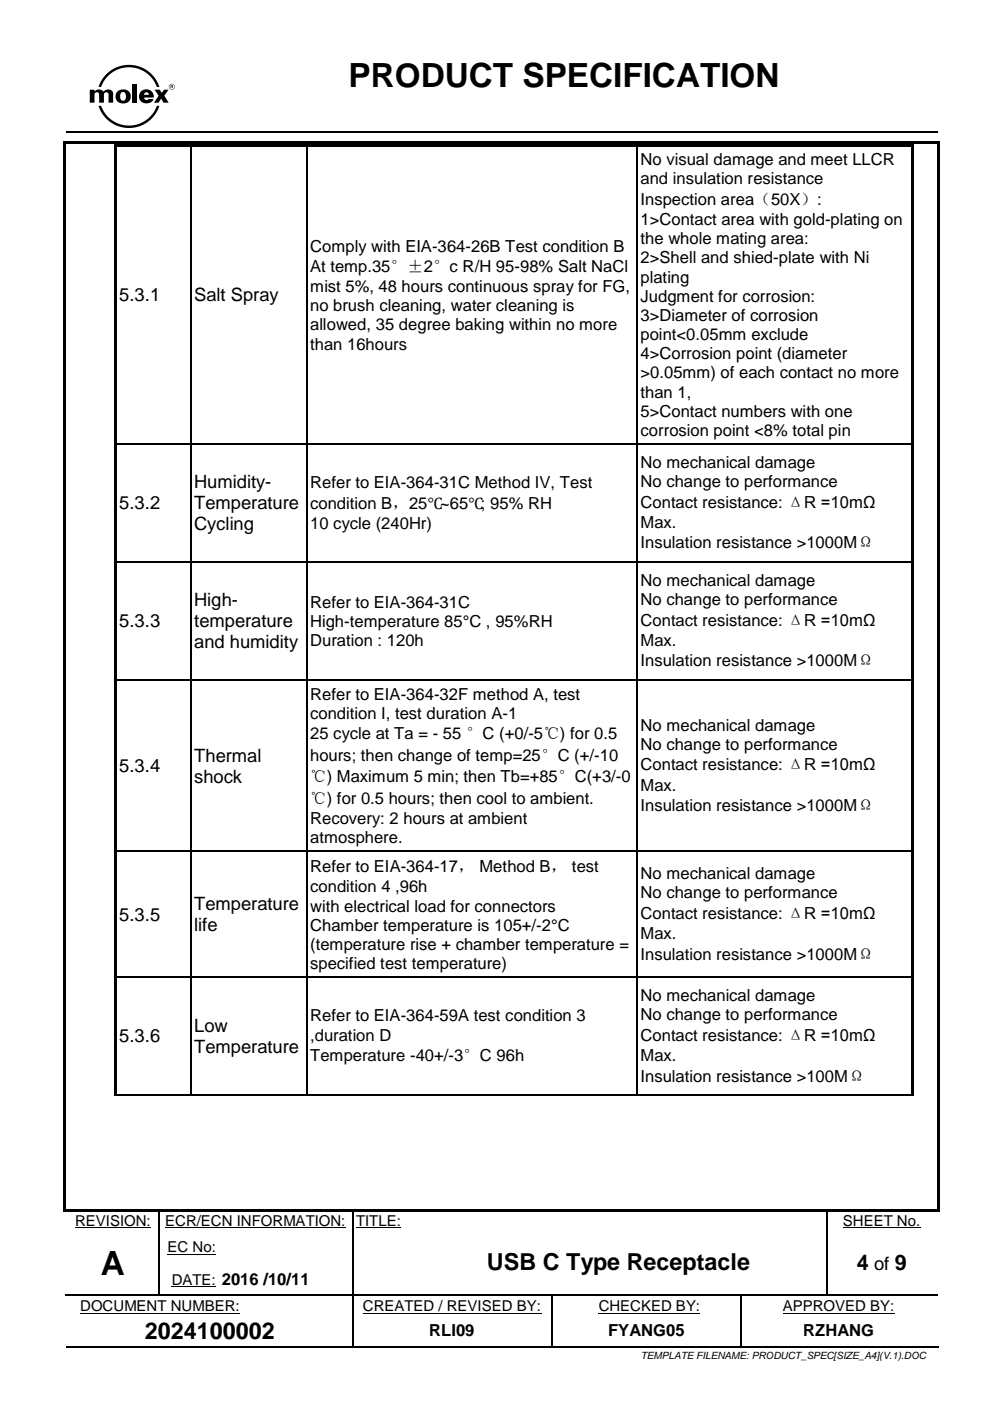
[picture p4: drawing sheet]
<svg xmlns="http://www.w3.org/2000/svg" width="210mm" height="297mm" viewBox="0 0 210 297" stroke-linecap="round" stroke-linejoin="round" font-family="sans-serif">
<defs><g id="words">
<g font-size="7.1">
<text x="73.9" y="18.5">PRODUCT SPECIFICATION</text>
<text x="21.4" y="270.1">A</text>
</g>
<g font-size="5">
<text x="103.2" y="269.1">USB C Type Receptacle</text>
<text x="30.7" y="283.8">2024100002</text>
</g>
<g font-size="4.6">
<text x="181.6" y="269.2">4</text>
<text x="189.6" y="269.2">9</text>
</g>
<g font-size="3.9">
<text x="25.3" y="63.8">5.3.1</text>
<text x="41.2" y="63.8">Salt Spray</text>
<text x="25.3" y="107.9">5.3.2</text>
<text x="41.2" y="103.5">Humidity-</text>
<text x="41.2" y="107.9">Temperature</text>
<text x="41.2" y="112.4">Cycling</text>
<text x="41.2" y="128.5">High-</text>
<text x="25.3" y="132.9">5.3.3</text>
<text x="41.2" y="132.9">temperature</text>
<text x="41.2" y="137.4">and humidity</text>
<text x="41.2" y="161.4">Thermal</text>
<text x="25.3" y="163.6">5.3.4</text>
<text x="41.2" y="165.8">shock</text>
<text x="25.3" y="195.1">5.3.5</text>
<text x="41.2" y="192.9">Temperature</text>
<text x="41.2" y="197.3">life</text>
<text x="25.3" y="220.9">5.3.6</text>
<text x="41.2" y="218.7">Low</text>
<text x="41.2" y="223.2">Temperature</text>
<text x="185.3" y="269.2">of</text>
</g>
<g font-size="3.5">
<text x="135.8" y="35">No visual damage and meet LLCR</text>
<text x="135.8" y="39.1">and insulation resistance</text>
<text x="135.8" y="43.4">Inspection area（50X）:</text>
<text x="135.8" y="47.7">1&gt;Contact area with gold-plating on</text>
<text x="65.8" y="53.3">Comply with EIA-364-26B Test condition B</text>
<text x="135.8" y="51.8">the whole mating area:</text>
<text x="65.8" y="57.6">At temp.35°±2°c R/H 95-98% Salt NaCl</text>
<text x="135.8" y="55.8">2&gt;Shell and shied-plate with Ni</text>
<text x="135.8" y="59.9">plating</text>
<text x="65.8" y="61.9">mist 5%, 48 hours continuous spray for FG,</text>
<text x="65.8" y="66">no brush cleaning, water cleaning is</text>
<text x="135.8" y="63.9">Judgment for corrosion:</text>
<text x="65.8" y="70">allowed, 35 degree baking within no more</text>
<text x="135.8" y="68">3&gt;Diameter of corrosion</text>
<text x="65.8" y="74.1">than 16hours</text>
<text x="135.8" y="72.1">point&lt;0.05mm exclude</text>
<text x="135.8" y="76.1">4&gt;Corrosion point (diameter</text>
<text x="135.8" y="80.2">&gt;0.05mm) of each contact no more</text>
<text x="135.8" y="84.3">than 1,</text>
<text x="135.8" y="88.3">5&gt;Contact numbers with one</text>
<text x="135.8" y="92.3">corrosion point &lt;8% total pin</text>
<text x="135.8" y="99.2">No mechanical damage</text>
<text x="65.8" y="103.5">Refer to EIA-364-31C Method IV, Test</text>
<text x="65.8" y="107.8">condition B，25℃~65℃; 95% RH</text>
<text x="135.8" y="103.2">No change to performance</text>
<text x="135.8" y="107.6">Contact resistance: ΔR =10mΩ</text>
<text x="65.8" y="112.1">10 cycle (240Hr)</text>
<text x="135.8" y="111.9">Max.</text>
<text x="135.8" y="116.2">Insulation resistance &gt;1000MΩ</text>
<text x="135.8" y="124.2">No mechanical damage</text>
<text x="65.8" y="128.8">Refer to EIA-364-31C</text>
<text x="135.8" y="128.2">No change to performance</text>
<text x="65.8" y="132.8">High-temperature 85°C , 95%RH</text>
<text x="65.8" y="136.9">Duration : 120h</text>
<text x="135.8" y="132.6">Contact resistance: ΔR =10mΩ</text>
<text x="135.8" y="136.9">Max.</text>
<text x="135.8" y="141.2">Insulation resistance &gt;1000MΩ</text>
<text x="65.8" y="148.3">Refer to EIA-364-32F method A, test</text>
<text x="65.8" y="152.3">condition I, test duration A-1</text>
<text x="135.8" y="154.9">No mechanical damage</text>
<text x="65.8" y="156.7">25 cycle at Ta = - 55 °C (+0/-5℃) for 0.5</text>
<text x="65.8" y="161.2">hours; then change of temp=25°C (+/-10</text>
<text x="135.8" y="158.9">No change to performance</text>
<text x="65.8" y="165.8">℃) Maximum 5 min; then Tb=+85°C(+3/-0</text>
<text x="135.8" y="163.3">Contact resistance: ΔR =10mΩ</text>
<text x="135.8" y="167.5">Max.</text>
<text x="65.8" y="170.4">℃) for 0.5 hours; then cool to ambient.</text>
<text x="135.8" y="171.9">Insulation resistance &gt;1000MΩ</text>
<text x="65.8" y="174.7">Recovery: 2 hours at ambient</text>
<text x="65.8" y="178.7">atmosphere.</text>
<text x="65.8" y="184.9">Refer to EIA-364-17， Method B， test</text>
<text x="65.8" y="189.1">condition 4 ,96h</text>
<text x="135.8" y="186.3">No mechanical damage</text>
<text x="135.8" y="190.4">No change to performance</text>
<text x="65.8" y="193.2">with electrical load for connectors</text>
<text x="65.8" y="197.3">Chamber temperature is 105+/-2°C</text>
<text x="135.8" y="194.8">Contact resistance: ΔR =10mΩ</text>
<text x="65.8" y="201.3">(temperature rise + chamber temperature =</text>
<text x="135.8" y="199">Max.</text>
<text x="135.8" y="203.4">Insulation resistance &gt;1000MΩ</text>
<text x="65.8" y="205.4">specified test temperature)</text>
<text x="135.8" y="212.2">No mechanical damage</text>
<text x="65.8" y="216.5">Refer to EIA-364-59A test condition 3</text>
<text x="65.8" y="220.5">,duration D</text>
<text x="135.8" y="216.2">No change to performance</text>
<text x="135.8" y="220.6">Contact resistance: ΔR =10mΩ</text>
<text x="65.8" y="224.9">Temperature -40+/-3°C 96h</text>
<text x="135.8" y="224.9">Max.</text>
<text x="135.8" y="229.2">Insulation resistance &gt;100MΩ</text>
<text x="91" y="283.2">RLI09</text>
<text x="128.9" y="283.2">FYANG05</text>
<text x="170.3" y="283.2">RZHANG</text>
</g>
<g font-size="3.2">
<text x="15.9" y="259.8">REVISION:</text>
<text x="35" y="259.8">ECR/ECN INFORMATION:</text>
<text x="75.5" y="259.8">TITLE:</text>
<text x="178.7" y="259.8">SHEET No.</text>
<text x="35.5" y="265.3">EC No:</text>
<text x="36.4" y="272.2">DATE: 2016 /10/11</text>
<text x="17" y="277.8">DOCUMENT NUMBER:</text>
<text x="76.9" y="277.8">CREATED / REVISED BY:</text>
<text x="126.9" y="277.8">CHECKED BY:</text>
<text x="165.9" y="277.8">APPROVED BY:</text>
</g>
<text font-size="2.1" x="135.8" y="288.1">TEMPLATE FILENAME: PRODUCT_SPEC[SIZE_A4](V.1).DOC</text>
</g></defs>
<path d="M14 27.9h184.7M14 256.4h19.5M33.8 256.4h40.8M74.9 256.4h11.9M87.1 256.4h88.2M175.6 256.4h22.7M74.7 279.2v6.1M116.9 279.2v6.1M14 285.5h60.6M74.9 285.5h41.8M117.1 285.5h39.9M157.3 285.5h41" fill="none" stroke="#000" stroke-width=".34"/>
<path d="M15.9 260.2h16.1M17 278.3h33.9M35 260.2h38.3M35.5 265.8h10.3M36.4 272.7h9.4M75.5 260.2h9.5M76.9 278.3h37.8M126.9 278.3h21.5M165.9 278.3h23.7M178.7 260.2h16.4" fill="none" stroke="#000" stroke-width=".21"/>
<g fill="#000">
<path d="M25.7 19.6l.2-.1a.74 .74 0 0 1 .7 .3 .74 .74 0 0 1 .1 .8 .62 .62 0 0 1-.6 .8 .62 .62 0 0 1-.6-.8v-.5zM24.8 19.4a1.59 1.59 0 0 0 1 2.5 1.59 1.59 0 0 0 1.9-1.8 1.71 1.71 0 0 0-2.9-.7z" fill-rule="evenodd"/>
<path d="M22.5 15.8a6.8 6.8 0 0 1 11.3 2.6h-.6a6.3 6.3 0 0 0-5.9-4.1 6.3 6.3 0 0 0-5.9 4.1h-.5l.6-1.4z" fill-rule="evenodd"/>
<path d="M32.8 19h1.1l.4 .7 .5-.7h.9l-.9 1.3 .9 1.5h-1l-.5-.9-.6 .9h-1l1-1.5z" fill-rule="evenodd"/>
<path d="M35.8 18.4a.63 .63 0 0 1 1.2 0 .63 .63 0 0 1-1.2 0zM35.9 18.4a.55 .55 0 0 0 1.1 0 .55 .55 0 0 0-1.1 0z" fill-rule="evenodd"/>
<path d="M36.3 18.2l.2 .1h-.2zM36.1 18.1v.6h.2v-.3l.4 .3-.1-.6z" fill-rule="evenodd"/>
<path d="M13.5 30h.5v.5h-.5z" fill-rule="evenodd"/>
<path d="M13.5 30h.5v.5h-.5z" fill-rule="evenodd"/>
<path d="M14 30h184.7v.5h-184.7z" fill-rule="evenodd"/>
<path d="M19 19h1v.4l.1-.1a1.28 1.28 0 0 1 1.9 .1 1.16 1.16 0 0 1 2 .3v2.1h-1v-1.8a.49 .49 0 0 0-.5-.5 .49 .49 0 0 0-.5 .5v1.8h-1v-1.8a.49 .49 0 0 0-.5-.5 .49 .49 0 0 0-.5 .5v1.8h-1z" fill-rule="evenodd"/>
<path d="M24.3 30.5h.5v1.3h-.5z" fill-rule="evenodd"/>
<path d="M24.3 30.5h.5v.5h-.5z" fill-rule="evenodd"/>
<path d="M24.8 30.5h15.5v.5h-15.5z" fill-rule="evenodd"/>
<path d="M28.1 17.8h1v4h-1z" fill-rule="evenodd"/>
<path d="M29.8 19.4a1.58 1.58 0 0 0 .5 2.4 1.58 1.58 0 0 0 2.2-.8h-1a.51 .51 0 0 1-.6 .2 .51 .51 0 0 1-.3-.5h2a1.61 1.61 0 0 0-.9-1.6 1.61 1.61 0 0 0-1.9 .3zM30.7 19.7l.3-.1a.49 .49 0 0 1 .5 .5h-.9z" fill-rule="evenodd"/>
<path d="M20.9 22.4h.5a6.3 6.3 0 0 0 5.9 4.2 6.3 6.3 0 0 0 5.9-4.2h.6a6.8 6.8 0 0 1-6.5 4.7 6.8 6.8 0 0 1-6.4-4.7z" fill-rule="evenodd"/>
<path d="M40.3 31h.2v.8h-.2z" fill-rule="evenodd"/>
<path d="M40.3 30.5h.5v.5h-.5z" fill-rule="evenodd"/>
<path d="M40.8 30.5h24.1v.5h-24.1z" fill-rule="evenodd"/>
<path d="M64.9 31h.2v.8h-.2z" fill-rule="evenodd"/>
<path d="M64.9 30.5h.5v.5h-.5z" fill-rule="evenodd"/>
<path d="M65.4 30.5h69.5v.5h-69.5z" fill-rule="evenodd"/>
<path d="M134.9 31h.3v.8h-.3z" fill-rule="evenodd"/>
<path d="M134.9 30.5h.5v.5h-.5z" fill-rule="evenodd"/>
<path d="M135.4 30.5h57.7v.5h-57.7z" fill-rule="evenodd"/>
<path d="M193.1 30.5h.5v1.3h-.5z" fill-rule="evenodd"/>
<path d="M193.1 30.5h.5v.5h-.5z" fill-rule="evenodd"/>
<path d="M198.7 30h.5v.5h-.5z" fill-rule="evenodd"/>
<path d="M198.7 30h.5v.5h-.5z" fill-rule="evenodd"/>
<path d="M24.3 30.5h.5v63.4h-.5z" fill-rule="evenodd"/>
<path d="M24.3 93.9h.5v1h-.5z" fill-rule="evenodd"/>
<path d="M40.3 93.9h.2v1h-.2z" fill-rule="evenodd"/>
<path d="M64.9 93.9h.2v1h-.2z" fill-rule="evenodd"/>
<path d="M134.9 93.9h.3v1h-.3z" fill-rule="evenodd"/>
<path d="M193.1 30.5h.5v63.4h-.5z" fill-rule="evenodd"/>
<path d="M193.1 93.9h.5v1h-.5z" fill-rule="evenodd"/>
<path d="M24.3 94.9h.5v24h-.5z" fill-rule="evenodd"/>
<path d="M24.3 118.9h.5v1h-.5z" fill-rule="evenodd"/>
<path d="M40.3 118.9h.2v1h-.2z" fill-rule="evenodd"/>
<path d="M64.9 118.9h.2v1h-.2z" fill-rule="evenodd"/>
<path d="M134.9 118.9h.3v1h-.3z" fill-rule="evenodd"/>
<path d="M193.1 94.9h.5v24h-.5z" fill-rule="evenodd"/>
<path d="M193.1 118.9h.5v1h-.5z" fill-rule="evenodd"/>
<path d="M24.3 119.9h.5v24.1h-.5z" fill-rule="evenodd"/>
<path d="M24.3 144h.5v1h-.5z" fill-rule="evenodd"/>
<path d="M40.3 144h.2v1h-.2z" fill-rule="evenodd"/>
<path d="M64.9 144h.2v1h-.2z" fill-rule="evenodd"/>
<path d="M134.9 144h.3v1h-.3z" fill-rule="evenodd"/>
<path d="M193.1 119.9h.5v24.1h-.5z" fill-rule="evenodd"/>
<path d="M193.1 144h.5v1h-.5z" fill-rule="evenodd"/>
<path d="M24.3 145h.5v35.3h-.5z" fill-rule="evenodd"/>
<path d="M24.3 180.3h.5v1h-.5z" fill-rule="evenodd"/>
<path d="M40.3 180.3h.2v1h-.2z" fill-rule="evenodd"/>
<path d="M64.9 180.3h.2v1h-.2z" fill-rule="evenodd"/>
<path d="M134.9 180.3h.3v1h-.3z" fill-rule="evenodd"/>
<path d="M193.1 145h.5v35.3h-.5z" fill-rule="evenodd"/>
<path d="M193.1 180.3h.5v1h-.5z" fill-rule="evenodd"/>
<path d="M24.3 181.3h.5v25.6h-.5z" fill-rule="evenodd"/>
<path d="M24.3 206.9h.5v1h-.5z" fill-rule="evenodd"/>
<path d="M40.3 206.9h.2v1h-.2z" fill-rule="evenodd"/>
<path d="M64.9 206.9h.2v1h-.2z" fill-rule="evenodd"/>
<path d="M134.9 206.9h.3v1h-.3z" fill-rule="evenodd"/>
<path d="M193.1 181.3h.5v25.6h-.5z" fill-rule="evenodd"/>
<path d="M193.1 206.9h.5v1h-.5z" fill-rule="evenodd"/>
<path d="M24.3 207.9h.5v24.1h-.5z" fill-rule="evenodd"/>
<path d="M40.3 232h.2v.2h-.2z" fill-rule="evenodd"/>
<path d="M64.9 232h.2v.2h-.2z" fill-rule="evenodd"/>
<path d="M134.9 232h.3v.2h-.3z" fill-rule="evenodd"/>
<path d="M193.1 207.9h.5v24.1h-.5z" fill-rule="evenodd"/>
<path d="M193.1 232h.5v.2h-.5z" fill-rule="evenodd"/>
<path d="M13.5 30.5h.5v225.7h-.5z" fill-rule="evenodd"/>
<path d="M13.5 256.2h.5v.5h-.5z" fill-rule="evenodd"/>
<path d="M13.5 256.2h.5v.5h-.5z" fill-rule="evenodd"/>
<path d="M14 256.2h184.7v.5h-184.7z" fill-rule="evenodd"/>
<path d="M33.5 256.6h.2v.2h-.2z" fill-rule="evenodd"/>
<path d="M33.5 256.2h.3v.4h-.3z" fill-rule="evenodd"/>
<path d="M74.6 256.6h.3v.2h-.3z" fill-rule="evenodd"/>
<path d="M74.6 256.2h.3v.4h-.3z" fill-rule="evenodd"/>
<path d="M86.8 256.2h.3v.4h-.3z" fill-rule="evenodd"/>
<path d="M175.3 256.6h.2v.2h-.2z" fill-rule="evenodd"/>
<path d="M175.3 256.2h.3v.4h-.3z" fill-rule="evenodd"/>
<path d="M198.3 256.2h.4v.4h-.4z" fill-rule="evenodd"/>
<path d="M198.7 30.5h.5v225.7h-.5z" fill-rule="evenodd"/>
<path d="M198.7 256.2h.5v.5h-.5z" fill-rule="evenodd"/>
<path d="M198.7 256.2h.5v.5h-.5z" fill-rule="evenodd"/>
<path d="M33.5 260.6h.2v.9h-.2z" fill-rule="evenodd"/>
<path d="M33.5 267.5h.2v.9h-.2z" fill-rule="evenodd"/>
<path d="M33.5 274.4h.2v.2h-.2z" fill-rule="evenodd"/>
<path d="M45.8 274.4h.3v.2h-.3z" fill-rule="evenodd"/>
<path d="M74.6 278.7h.3v.5h-.3z" fill-rule="evenodd"/>
<path d="M74.6 260.6h.3v.9h-.3z" fill-rule="evenodd"/>
<path d="M74.6 267.5h.3v.9h-.3z" fill-rule="evenodd"/>
<path d="M74.6 274.4h.3v.5h-.3z" fill-rule="evenodd"/>
<path d="M86.8 274.4h.3v.2h-.3z" fill-rule="evenodd"/>
<path d="M116.7 278.7h.4v.5h-.4z" fill-rule="evenodd"/>
<path d="M116.8 274.6h.2v.3h-.2z" fill-rule="evenodd"/>
<path d="M116.8 274.4h.2v.2h-.2z" fill-rule="evenodd"/>
<path d="M157 274.6h.3v.3h-.3z" fill-rule="evenodd"/>
<path d="M157 274.4h.3v.2h-.3z" fill-rule="evenodd"/>
<path d="M157 278.7h.3v.5h-.3z" fill-rule="evenodd"/>
<path d="M175.3 260.6h.2v.9h-.2z" fill-rule="evenodd"/>
<path d="M175.3 267.5h.2v.9h-.2z" fill-rule="evenodd"/>
<path d="M175.3 274.4h.2v.2h-.2z" fill-rule="evenodd"/>
<path d="M74.6 285.3h.3v.3h-.3z" fill-rule="evenodd"/>
<path d="M116.7 285.3h.4v.3h-.4z" fill-rule="evenodd"/>
<path d="M157 285.3h.3v.3h-.3z" fill-rule="evenodd"/>
<path d="M198.3 285.3h.4v.3h-.4z" fill-rule="evenodd"/>
<path d="M198.6 285.3h.3v.3h-.3z" fill-rule="evenodd"/>
</g>
<g fill="none" stroke="#000" stroke-width=".25">
<path d="M40.4 30.5v63.4M65 30.5v63.4M135 30.5v63.4M24.8 94h15.5M40.4 94.9v24M40.5 94h24.4M65 94.9v24M65.1 94h69.8M135 94.9v24M135.2 94h57.9M24.8 119.1h15.5M40.4 119.9v24.1"/>
<path d="M40.5 119.1h24.4M65 119.9v24.1M65.1 119.1h69.8M135 119.9v24.1M135.2 119.1h57.9M24.8 144.1h15.5M40.4 145v35.3M40.5 144.1h24.4M65 145v35.3M65.1 144.1h69.8M135 145v35.3M135.2 144.1h57.9"/>
<path d="M24.8 180.4h15.5M40.4 181.3v25.6M40.5 180.4h24.4M65 181.3v25.6M65.1 180.4h69.8M135 181.3v25.6M135.2 180.4h57.9M24.8 207h15.5M40.4 207.9v24.1M40.5 207h24.4M65 207.9v24.1M65.1 207h69.8"/>
<path d="M135 207.9v24.1M135.2 207h57.9M24.3 232.1h16M40.5 232.1h24.4M65.1 232.1h69.8M135.2 232.1h57.9M33.6 256.8v3.8M74.7 256.8v3.8M175.4 256.8v3.8M14 274.5h19.5M33.6 261.5v6M33.6 268.4v6"/>
<path d="M33.7 274.5h12.1M46.1 274.5h28.5M74.7 261.5v6M74.7 268.4v6M74.7 274.9v3.8M74.9 274.5h11.9M87.1 274.5h29.7M116.9 274.9v3.8M117 274.5h40M157.1 274.9v3.8M157.1 279.2v6.1M157.3 274.5h18"/>
<path d="M175.4 261.5v6M175.4 268.4v6M175.5 274.5h23.2"/>
</g>
<use href="#words"/>
</svg>
